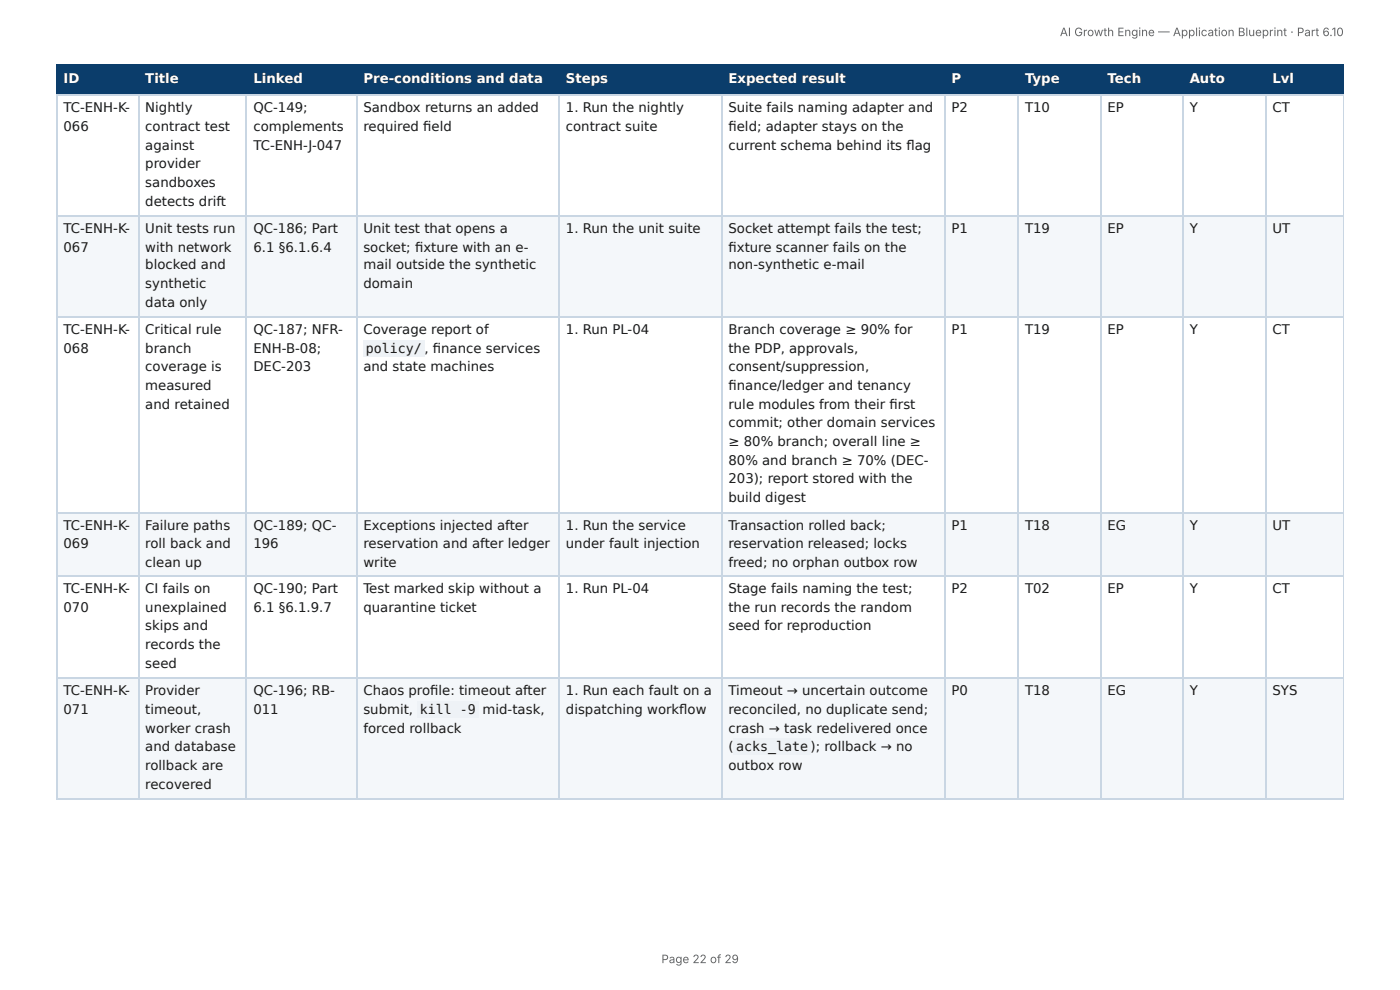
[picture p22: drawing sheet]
<svg xmlns="http://www.w3.org/2000/svg" width="297mm" height="210mm" viewBox="0 0 297 210" stroke-linecap="round" stroke-linejoin="round" font-family="sans-serif">
<defs><g id="words">
<g font-size="2.8" fill="#fff">
<text x="13.5" y="17.7">ID</text>
<text x="30.9" y="17.7">Title</text>
<text x="53.8" y="17.7">Linked</text>
<text x="77.2" y="17.7">Pre-conditions and data</text>
<text x="120.2" y="17.7">Steps</text>
<text x="154.7" y="17.7">Expected result</text>
<text x="202.1" y="17.7">P</text>
<text x="217.7" y="17.7">Type</text>
<text x="235.2" y="17.7">Tech</text>
<text x="252.7" y="17.7">Auto</text>
<text x="270.3" y="17.7">Lvl</text>
</g>
<g font-size="2.8" fill="#1a1a1a">
<text x="13.5" y="23.8">TC-ENH-K-</text>
<text x="30.9" y="23.8">Nightly</text>
<text x="53.8" y="23.8">QC-149;</text>
<text x="77.2" y="23.8">Sandbox returns an added</text>
<text x="120.2" y="23.8">1. Run the nightly</text>
<text x="154.7" y="23.8">Suite fails naming adapter and</text>
<text x="202.1" y="23.8">P2</text>
<text x="217.7" y="23.8">T10</text>
<text x="235.2" y="23.8">EP</text>
<text x="252.7" y="23.8">Y</text>
<text x="270.3" y="23.8">CT</text>
<text x="13.5" y="27.8">066</text>
<text x="30.9" y="27.8">contract test</text>
<text x="53.8" y="27.8">complements</text>
<text x="77.2" y="27.8">required fi eld</text>
<text x="120.2" y="27.8">contract suite</text>
<text x="154.7" y="27.8">fi eld; adapter stays on the</text>
<text x="30.9" y="31.8">against</text>
<text x="30.9" y="35.7">provider</text>
<text x="53.8" y="31.8">TC-ENH-J-047</text>
<text x="154.7" y="31.8">current schema behind its fl ag</text>
<text x="30.9" y="39.7">sandboxes</text>
<text x="30.9" y="43.7">detects drift</text>
<text x="13.5" y="49.5">TC-ENH-K-</text>
<text x="13.5" y="53.4">067</text>
<text x="30.9" y="49.5">Unit tests run</text>
<text x="30.9" y="53.4">with network</text>
<text x="53.8" y="49.5">QC-186; Part</text>
<text x="53.8" y="53.4">6.1 §6.1.6.4</text>
<text x="77.2" y="49.5">Unit test that opens a</text>
<text x="77.2" y="53.4">socket; fi xture with an e-</text>
<text x="120.2" y="49.5">1. Run the unit suite</text>
<text x="154.7" y="49.5">Socket attempt fails the test;</text>
<text x="154.7" y="53.4">fi xture scanner fails on the</text>
<text x="202.1" y="49.5">P1</text>
<text x="217.7" y="49.5">T19</text>
<text x="235.2" y="49.5">EP</text>
<text x="252.7" y="49.5">Y</text>
<text x="270.3" y="49.5">UT</text>
<text x="30.9" y="57.2">blocked and</text>
<text x="77.2" y="57.2">mail outside the synthetic</text>
<text x="154.7" y="57.2">non-synthetic e-mail</text>
<text x="30.9" y="61.1">synthetic</text>
<text x="30.9" y="65.1">data only</text>
<text x="77.2" y="61.1">domain</text>
<text x="13.5" y="70.9">TC-ENH-K-</text>
<text x="30.9" y="70.9">Critical rule</text>
<text x="53.8" y="70.9">QC-187; NFR-</text>
<text x="77.2" y="70.9">Coverage report of</text>
<text x="120.2" y="70.9">1. Run PL-04</text>
<text x="154.7" y="70.9">Branch coverage ≥ 90% for</text>
<text x="202.1" y="70.9">P1</text>
<text x="217.7" y="70.9">T19</text>
<text x="235.2" y="70.9">EP</text>
<text x="252.7" y="70.9">Y</text>
<text x="270.3" y="70.9">CT</text>
<text x="13.5" y="74.9">068</text>
<text x="30.9" y="74.9">branch</text>
<text x="53.8" y="74.9">ENH-B-08;</text>
<text x="77.7" y="74.9">policy/ ,</text>
<text x="91.9" y="74.9">fi nance services</text>
<text x="154.7" y="74.9">the PDP, approvals,</text>
<text x="30.9" y="78.8">coverage is</text>
<text x="30.9" y="82.8">measured</text>
<text x="53.8" y="78.8">DEC-203</text>
<text x="77.2" y="78.8">and state machines</text>
<text x="154.7" y="78.8">consent/suppression,</text>
<text x="154.7" y="82.8">fi nance/ledger and tenancy</text>
<text x="30.9" y="86.8">and retained</text>
<text x="154.7" y="86.8">rule modules from their fi rst</text>
<text x="154.7" y="90.8">commit; other domain services</text>
<text x="154.7" y="94.7">≥ 80% branch; overall line ≥</text>
<text x="154.7" y="98.7">80% and branch ≥ 70% (DEC-</text>
<text x="154.7" y="102.7">203); report stored with the</text>
<text x="154.7" y="106.6">build digest</text>
<text x="13.5" y="112.4">TC-ENH-K-</text>
<text x="30.9" y="112.4">Failure paths</text>
<text x="53.8" y="112.4">QC-189; QC-</text>
<text x="77.2" y="112.4">Exceptions injected after</text>
<text x="120.2" y="112.4">1. Run the service</text>
<text x="154.7" y="112.4">Transaction rolled back;</text>
<text x="202.1" y="112.4">P1</text>
<text x="217.7" y="112.4">T18</text>
<text x="235.2" y="112.4">EG</text>
<text x="252.7" y="112.4">Y</text>
<text x="270.3" y="112.4">UT</text>
<text x="13.5" y="116.4">069</text>
<text x="30.9" y="116.4">roll back and</text>
<text x="53.8" y="116.4">196</text>
<text x="77.2" y="116.4">reservation and after ledger</text>
<text x="120.2" y="116.4">under fault injection</text>
<text x="154.7" y="116.4">reservation released; locks</text>
<text x="13.5" y="125.9">TC-ENH-K-</text>
<text x="30.9" y="120.4">clean up</text>
<text x="30.9" y="125.9">CI fails on</text>
<text x="53.8" y="125.9">QC-190; Part</text>
<text x="77.2" y="120.4">write</text>
<text x="77.2" y="125.9">Test marked skip without a</text>
<text x="120.2" y="125.9">1. Run PL-04</text>
<text x="154.7" y="120.4">freed; no orphan outbox row</text>
<text x="154.7" y="125.9">Stage fails naming the test;</text>
<text x="202.1" y="125.9">P2</text>
<text x="217.7" y="125.9">T02</text>
<text x="235.2" y="125.9">EP</text>
<text x="252.7" y="125.9">Y</text>
<text x="270.3" y="125.9">CT</text>
<text x="13.5" y="129.9">070</text>
<text x="30.9" y="129.9">unexplained</text>
<text x="53.8" y="129.9">6.1 §6.1.9.7</text>
<text x="77.2" y="129.9">quarantine ticket</text>
<text x="154.7" y="129.9">the run records the random</text>
<text x="30.9" y="133.9">skips and</text>
<text x="30.9" y="137.8">records the</text>
<text x="154.7" y="133.9">seed for reproduction</text>
<text x="30.9" y="141.8">seed</text>
<text x="13.5" y="147.6">TC-ENH-K-</text>
<text x="30.9" y="147.6">Provider</text>
<text x="53.8" y="147.6">QC-196; RB-</text>
<text x="77.2" y="147.6">Chaos profi le: timeout after</text>
<text x="120.2" y="147.6">1. Run each fault on a</text>
<text x="154.7" y="147.6">Timeout → uncertain outcome</text>
<text x="202.1" y="147.6">P0</text>
<text x="217.7" y="147.6">T18</text>
<text x="235.2" y="147.6">EG</text>
<text x="252.7" y="147.6">Y</text>
<text x="270.3" y="147.6">SYS</text>
<text x="13.5" y="151.6">071</text>
<text x="30.9" y="151.6">timeout,</text>
<text x="30.9" y="155.6">worker crash</text>
<text x="53.8" y="151.6">011</text>
<text x="77.2" y="151.6">submit,</text>
<text x="77.2" y="155.6">forced rollback</text>
<text x="89.2" y="151.6">kill -9</text>
<text x="102.5" y="151.6">mid-task,</text>
<text x="120.2" y="151.6">dispatching workfl ow</text>
<text x="154.7" y="151.6">reconciled, no duplicate send;</text>
<text x="154.7" y="155.6">crash → task redelivered once</text>
<text x="30.9" y="159.5">and database</text>
<text x="154.7" y="159.5">(</text>
<text x="156.4" y="159.5">acks_late ); rollback → no</text>
<text x="30.9" y="163.5">rollback are</text>
<text x="30.9" y="167.5">recovered</text>
<text x="154.7" y="163.5">outbox row</text>
</g>
<g font-size="2.5" fill="#666">
<text x="225.1" y="7.7">AI Growth Engine — Application Blueprint · Part 6.10</text>
<text x="140.5" y="204.5">Page 22 of 29</text>
</g>
</g></defs>
<g fill="#0b3d6b">
<path d="M12.2 14h17.2v6.1h-17.2z"/>
<path d="M29.4 14h23v6.1h-23z"/>
<path d="M52.4 14h23.3v6.1h-23.3z"/>
<path d="M75.7 14h43.1v6.1h-43.1z"/>
<path d="M118.8 14h34.4v6.1h-34.4z"/>
<path d="M153.2 14h47.4v6.1h-47.4z"/>
<path d="M200.6 14h15.6v6.1h-15.6z"/>
<path d="M216.2 14h17.7v6.1h-17.7z"/>
<path d="M233.9 14h17.5v6.1h-17.5z"/>
<path d="M251.4 14h17.4v6.1h-17.4z"/>
<path d="M268.8 14h16.6v6.1h-16.6z"/>
</g>
<g fill="#f4f7fa">
<path d="M12.2 45.8h17.2v21.7h-17.2z"/>
<path d="M29.4 45.8h23v21.7h-23z"/>
<path d="M52.4 45.8h23.3v21.7h-23.3z"/>
<path d="M75.7 45.8h43.1v21.7h-43.1z"/>
<path d="M118.8 45.8h34.4v21.7h-34.4z"/>
<path d="M153.2 45.8h47.4v21.7h-47.4z"/>
<path d="M200.6 45.8h15.6v21.7h-15.6z"/>
<path d="M216.2 45.8h17.7v21.7h-17.7z"/>
<path d="M233.9 45.8h17.5v21.7h-17.5z"/>
<path d="M251.4 45.8h17.4v21.7h-17.4z"/>
<path d="M268.8 45.8h16.6v21.7h-16.6z"/>
<path d="M12.2 108.7h17.2v13.8h-17.2z"/>
<path d="M29.4 108.7h23v13.8h-23z"/>
<path d="M52.4 108.7h23.3v13.8h-23.3z"/>
<path d="M75.7 108.7h43.1v13.8h-43.1z"/>
<path d="M118.8 108.7h34.4v13.8h-34.4z"/>
<path d="M153.2 108.7h47.4v13.8h-47.4z"/>
<path d="M200.6 108.7h15.6v13.8h-15.6z"/>
<path d="M216.2 108.7h17.7v13.8h-17.7z"/>
<path d="M233.9 108.7h17.5v13.8h-17.5z"/>
<path d="M251.4 108.7h17.4v13.8h-17.4z"/>
<path d="M268.8 108.7h16.6v13.8h-16.6z"/>
<path d="M12.2 144.2h17.2v25.4h-17.2z"/>
<path d="M29.4 144.2h23v25.4h-23z"/>
<path d="M52.4 144.2h23.3v25.4h-23.3z"/>
<path d="M75.7 144.2h43.1v25.4h-43.1z"/>
<path d="M118.8 144.2h34.4v25.4h-34.4z"/>
<path d="M153.2 144.2h47.4v25.4h-47.4z"/>
<path d="M200.6 144.2h15.6v25.4h-15.6z"/>
<path d="M216.2 144.2h17.7v25.4h-17.7z"/>
<path d="M233.9 144.2h17.5v25.4h-17.5z"/>
<path d="M251.4 144.2h17.4v25.4h-17.4z"/>
<path d="M268.8 144.2h16.6v25.4h-16.6z"/>
</g>
<g fill="none" stroke="#0b3d6b" stroke-width=".26">
<path d="M11.9 13.9h273.5M12 13.8v6.6M29.5 13.8v6.6M52.3 13.8v6.6M75.8 13.8v6.6M118.7 13.8v6.6M153.3 13.8v6.6M200.7 13.8v6.6M216.3 13.8v6.6M233.8 13.8v6.6M251.2 13.8v6.6M268.9 13.8v6.6"/>
<path d="M11.9 20.2h273.5"/>
</g>
<path d="M285.3 13.8v6.6" fill="none" stroke="#0b3d6b" stroke-width=".21"/>
<g fill="none" stroke="#c9d6e3" stroke-width=".26">
<path d="M11.9 20.2h273.5M12 20.4v149.2M29.5 20.4v149.2M52.3 20.4v149.2M75.8 20.4v149.2M118.7 20.4v149.2M153.3 20.4v149.2M200.7 20.4v149.2M216.3 20.4v149.2M233.8 20.4v149.2M251.2 20.4v149.2M268.9 20.4v149.2"/>
<path d="M11.9 45.9h273.5M11.9 67.3h273.5M11.9 108.9h273.5M11.9 122.4h273.5M11.9 144.1h273.5M11.9 169.7h273.5"/>
</g>
<path d="M285.3 20.4v149.2" fill="none" stroke="#c9d6e3" stroke-width=".21"/>
<g fill="#eef2f6">
<path d="M77.3 72.2h12.9v3.5h-12.9z"/>
<path d="M88.6 149h13v3.4h-13z"/>
<path d="M155.8 156.9h16.4v3.4h-16.4z"/>
</g>
<use href="#words"/>
</svg>
